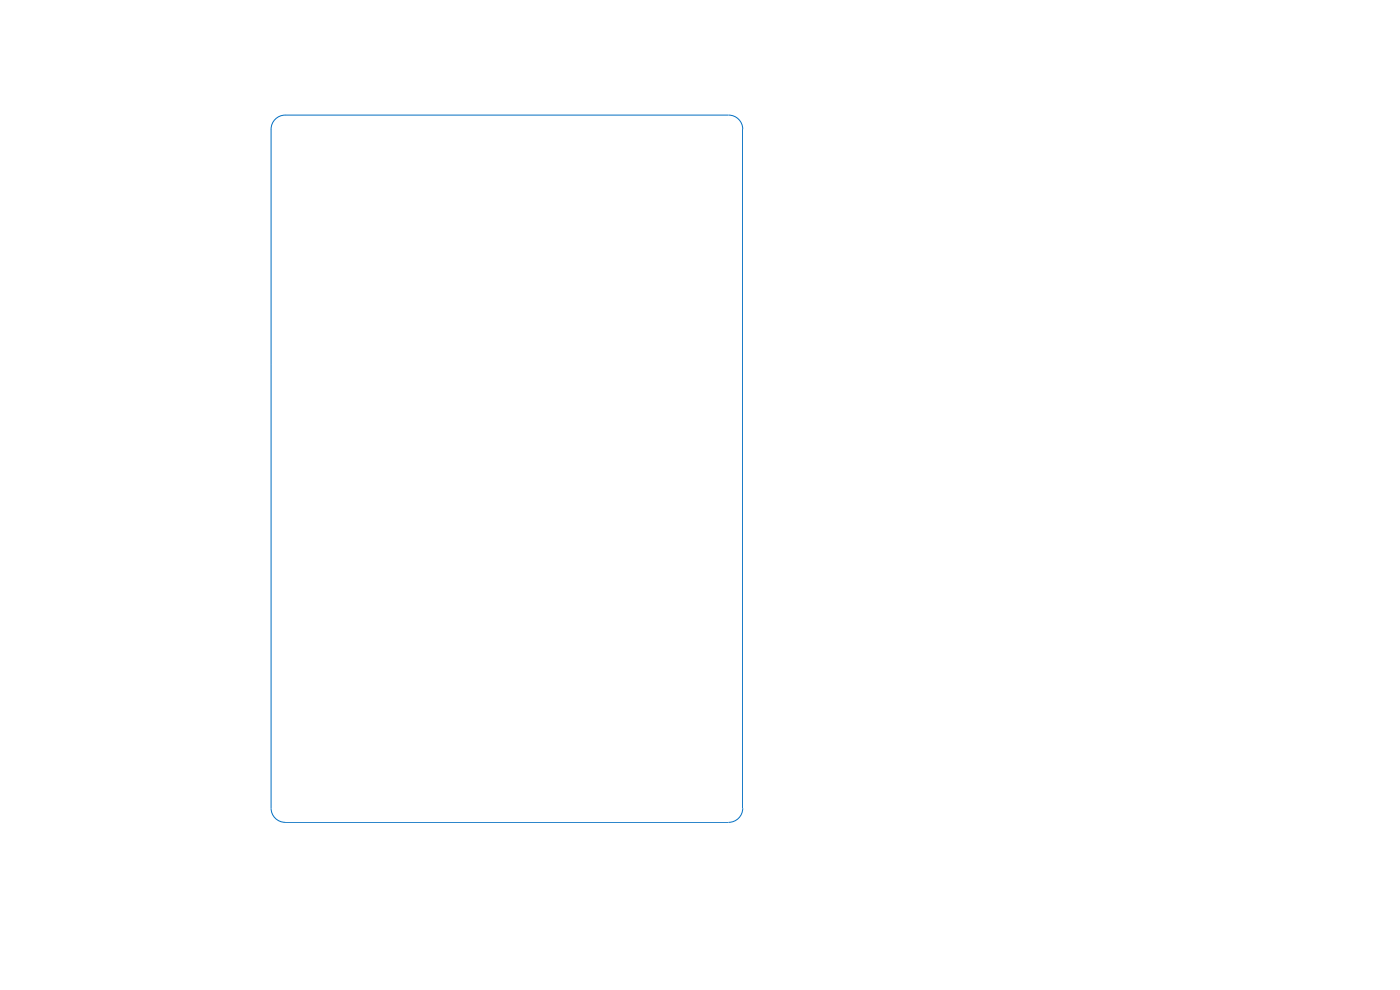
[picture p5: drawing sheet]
<svg xmlns="http://www.w3.org/2000/svg" width="297mm" height="210mm" viewBox="0 0 297 210" stroke-linecap="round" stroke-linejoin="round" font-family="sans-serif">
<path d="M57.5 27.4v144a3 3 0 0 0 3 3M60.5 24.4h94.1a3 3 0 0 1 3 3M60.5 24.4a3 3 0 0 0-3 3M157.5 27.4v144M157.6 171.4a3 3 0 0 1-3 3h-94.1" fill="none" stroke="#0570c2" stroke-width=".21"/>
<g fill="none" stroke="#fff" stroke-width=".21">
<path d="M73.6 39.9h.1M74.1 39.9h.1M74.7 39.4v.5l.2 .2 .2-.1 .2-.4h.2l.2 .2-.1 .3M74.7 38.2l1 .1M75 36.9l.8 .1 .3 .2-.1 .3M75.1 36.9l-.1 .3 .2 .2h.4v-.4M75.3 36l.1 .5h.2l.1-.1-.1-.3M75.6 38.8v.4h-.5l-.1-.4 .3-.1 .1 .5M75.7 37.9l-.6-.1-.1 .3 .1 .1M75.7 36.1l-.6-.1-.1 .1 .1 .3M75.7 35.4l-.1 .2-.9-.1M80.7 39.8v.6"/>
<path d="M81 38.6l.7 .1M81.3 39.1l.2 .5 .2-.1-.1-.3M81.7 39.2h-.6v.3M81.7 38.2h-.6l-.1 .3 .1 .1M81.7 37.8h-.6l-.1 .2 .2 .2M82.5 39.1h.6l.1 .4-.7-.1zM83.2 39.9v.5l-1-.2M83.7 33.7l1 .1v.4l-.6-.1v-.4M83.7 38.2l1 .1M84 37.3l.7 .1M84.1 35.6h.4l.2 .4h-.6zM84.1 34.6h.4l.2 .5h-.6z"/>
<path d="M84.2 38.7l.1 .4 .4 .1v-.4l-.5-.1-.2 .1 .1 .4M84.7 39.7l-1-.1 .7 .4-.7 .2 1 .2M84.7 37.9l-.6-.1v.4M84.7 37l-.5-.1-.2 .1 .1 .3M84.7 36.5h-.6l-.1 .3 .2 .1M85.2 38.8l1 .1M85.2 38.2l1 .2M85.2 32.7l1 .1M85.5 35.3l.7 .3-.5 .1 .5 .3-.7 .1M85.5 34.6l.5-.1 .2 .4-.2 .2-.3-.1zM85.5 36.9l1 .1M85.6 37.4l.5 .1 .1 .2-.5 .2-.2-.2z"/>
<path d="M85.6 36.9l-.1-.3 .2-.2 .4 .1v.5M85.6 32.7v.4l.4 .1 .2-.1-.1-.4M85.7 33.6h.3l.2 .2-.1 .3-.5-.1-.1-.3zM85.7 38.3v.6M86.7 36.2l.9 .1 .1-.1M86.7 38.9l1 .2M87.3 36.8l.2 .5 .2-.1-.1-.4M87.6 39.5v.4h-.4h-.1v-.5h.2v.5M87.6 37.7v.5l-.5-.2v-.3h.7l.3 .3-.1 .2M87.7 38.7l-.6-.1v.4M87.7 36.8h-.6v.4M73.2 46.4h.1"/>
<path d="M73.2 42.8l1 .1M73.3 48.5l.8 .2 .1 .5-1-.2zM73.5 45.5l.9 .1 .1 .5M73.5 40.2l.9 .4 .1 .3M73.5 46.4l.7 .1M73.5 45l.7 .1M73.6 46.9l-.1 .2 .2 .2 .4-.4 .1 .2v.2M73.6 45.5l-.1 .3 .5 .3 .2-.2v-.3M73.6 42.8v.5l.4 .1 .2-.2v-.3M73.7 41.3l.3-.2 .2 .2v.4l-1-.1 .1-.5 .4 .1v.4M74.2 47.8v.2l-.1 .2-.4-.1-.2-.3 .3-.1 .1 .5M74.2 43.8v.3l-.1 .1h-.4l-.2-.4 .3-.1 .1 .5"/>
<path d="M74.2 44.7l-.5-.1-.2 .1 .2 .3M74.2 40.6l-.7 .1M74.7 43.5h.1M74.7 44l1 .1M75 42.1l1.1 .6M75 43.5l.7 .1M75 42.8v.4M75.1 44v.4l.4 .1 .2-.1-.1-.4M75.3 41.3l.1 .5h.2l.1-.1-.1-.4M75.4 44.9v.5M75.7 44.8l-1 .2 1 .5M75.7 42.9l-.1 .2-.9-.1"/>
<path d="M75.7 41.3h-.6l-.1 .1 .1 .3M75.7 42.4l-.7 .1M77.5 50.7h24v50.5h-24zM78 56.6h.2M78 55.7h1v.4h-.5v-.4M78 54.5v-.6l.5 .4 .1-.4h.3l.1 .1v.5M78.4 58.4h.6M78.4 56.6h.6M78.5 57.1h.5v.3l-.1 .2-.4-.1zM79 59.6v.2h-1M79 58.8v.5h-.1h-.4v-.5h.1l.1 .5M79 58h-.5v.4"/>
<path d="M79.2 45.7l1 .1M79.4 59.3v-3.9h2v3.9M79.5 43.7l.2 .3M79.5 47.1h.7M79.5 44l.7 .1M79.6 45.7l-.1-.3 .5-.1 .2 .2v.3M79.6 43l-.1 .3 .2 .2 .4-.5 .1 .2v.3M79.6 42.5h.1M80.1 42.6h.1M80.2 47.6v.3l-.1 .1h-.4l-.2-.4h.3l.1 .4M80.2 44.5v.4h-.6l-.1-.4h.3l.1 .4M80.2 48.5l-1-.1 .7 .4-.7 .2 1 .2"/>
<path d="M80.2 46.7l-.5-.1-.2 .2 .2 .3M80.2 46.3l-.5-.1-.2 .2 .2 .2M80.3 58.2h.4l.1 .3h-.5zM80.3 58v-.3l.2 .1v-.1h.2v.3M80.3 57.3l.2-.1 .3 .2-.5 .1zM80.7 45.7l.7 .1 .3 .4M80.7 43.3l1 .1M80.7 40.1l1 .1M81 44.1l.2 .3M81 44.4l.7 .1M81 41.9l.7 .1M81.1 44.9h.5v.5h-.4l-.2-.2z"/>
<path d="M81.1 43.3l-.1 .3 .2 .2h.4v-.4M81.3 42.4l.1 .5 .1 .1 .2-.2-.1-.3M81.7 42.5h-.6v.3M81.7 41.6h-.6l-.1 .2 .1 .1M82.2 45.7l.7 .1 .3 .1v.3M82.2 44.1l.1 .3 .9 .1M82.2 43.5l.1 .3 .9 .1M82.5 43l.2 .3M82.5 41.4l1 .6M82.5 43.6v.4M82.5 44.2v.3M82.5 43.3h.7"/>
<path d="M82.6 53.9h4v7.7h-4zM83.2 44.9v.5h-.2l-.5-.1v-.4h.3v.5M83.2 42.3v.5h-.2l-.5-.1v-.4h.3v.5M83.2 41.7l-.7 .2M83.7 46l1 .1M83.7 45.4l1 .1M84 44.1l.7 .1M84.1 53.9v1h-1.5M84.2 45.5v.6M84.2 44.6l.1 .3 .4 .2v-.4l-.5-.1-.2 .1 .1 .3M84.2 41.6l.2 .4h.3v-.4l-.5-.1-.2 .1 .1 .3M84.7 43.7h-.6v.4"/>
<path d="M84.7 43.3h-.6l-.1 .2 .2 .2M84.7 42.4v.5l-.7-.6v.5M84.8 53.6h-2.5v2.5M84.9 53.9v.5h1.2v6.7h-1.2v.5M85.2 45.4l1 .1-1 .5 1 .1M85.2 44.9h.1M85.2 41.8l.9 .1 .1-.1M85.2 43.6l1 .1M85.5 45l.7 .1M85.6 44.1l-.1 .3 .2 .2 .5-.1-.1-.3M85.6 42.3l.5 .1 .1 .3-.5 .1-.2-.2zM85.6 40.1l.1 .4 .3-.4 .2 .2-.1 .2"/>
<path d="M85.8 40.9l.1 .5 .3-.1-.1-.3M86.2 43.3h-.6l-.1 .2 .2 .2M86.2 41l-.6-.1v.4M86.7 44.2h.1M86.7 40.2v.5l.2 .2 .2-.1a.3 .3 0 0 1 .2-.4 .3 .3 0 0 1 .4 .2l-.1 .3M86.7 44.7l1 .1M87.1 44.7v.5l.4 .1 .2-.2-.1-.3M87.1 42.8l1 .7M87.1 44.2l.6 .2M87.1 43.5v.5M87.3 42.1l.2 .4h.2l-.1-.4M87.4 45.6v.5"/>
<path d="M87.7 45.6l-1 .2 1 .5M87.7 43.6l-.1 .3-.9-.2M87.7 42.1h-.6v.4M87.7 43.2l-.6 .1M89.7 58.3v-.6l.4 .4 .1-.4 .5 .1-.1 .5M89.7 59.7h1M89.7 58.7v.4l.2 .2 .2-.1 .2-.5h.3l.1 .6M90 51.2h-2v2.1M90.2 59.7v.6M94.5 59.3l.3-.2h.7l.1 .4a.72 .72 0 0 1-1.1 0zM94.5 58.8v-.7l.5 .4v-.3l.4-.1 .2 .2-.1 .5M95.7 59.1l-.4 .4"/>
<path d="M96 52.3v13.5M96.1 53.8h4.7v10.3h-4.7zM96.1 57.1h1.5M97.6 53.8v10.3M106.1 52.1h28.2v17.6h-28.2zM106.5 55.5h1M106.9 57.6l.2 .3M106.9 52.6v.4M106.9 57.9h.6M106.9 55.1l.3 .4M106.9 53.3h.6M107 54.2h.5v.4h-.5z"/>
<path d="M107 58.5l.1-.2h.4v.5h-1l.1-.5h.4v.5M107.1 56l.1 .4h.3v-.4h-.5v.4M107.5 53.3v.4l-.6 .1M107.5 56.8v.4l-.1 .1-.5-.1 .1-.4h.1l.1 .5M107.5 52.6l-.1 .2h-.9M107.5 55.1l-.3 .3M108.2 53.3h5.2v12.8h-2.6v2.6h-2.6zM114 52.1v17.6M114.7 53.3h5.1v12.8h-2.6v2.6h-2.5zM120.4 59.9a.55 .55 0 0 1 .6-.2 .55 .55 0 0 1 .4 .6h-1zM120.4 55.2h1M120.6 57.2l.3 .3"/>
<path d="M120.6 54l.3-.2h.2l.3 .4-.3 .2h-.2zM120.6 57.5h.8M120.6 54.8l.5 .4M120.6 53h.8M120.6 52.3v.3M120.8 58.2l.2-.3 .4 .2v.5h-1v-.5h.4v.5M120.9 55.6v.4l.2 .1 .3-.1-.1-.4M121.3 56.5v.4h-.6v-.4l.2-.1 .1 .5M121.3 53v.4h-.7M121.4 55.6h-.6l-.2 .1 .1 .3M121.4 52.3l-.1 .2h-.9M121.4 54.8l-.5 .2"/>
<path d="M124.2 54.9h10.1M124.2 57.9h10.1M124.2 52.1v17.6M125.4 58.4h2.9v2h-2.9M125.4 55.5h2.9v1.9h-2.9M125.4 52.4h2.9v1.9h-2.9M129.5 58.4h2.9v2h-2.9M129.5 55.5h2.9v1.9h-2.9M129.5 52.4h2.9v1.9h-2.9M133 52.8v.3l.2 .1h.6l.2-.4-.2-.2-.5 .2 .1 .4h.2M133 55.7v.5h.4v-.5h.5l.1 .4-.2 .1M133.3 58.8h.6"/>
<path d="M133.6 58.6v.7l-.7-.3M133.9 59.5v.5h-1M134 53.6v.4h-1M134 56.5v.5h-1M135.5 56.9h1v.3l-.5 .1v-.4M135.9 59.5l1 .4M135.9 59.1h1M136 59.1v-.5h.5v.5M136.1 57.7l.1 .4 .1 .1 .2-.1v-.4h-.5l-.1 .2 .1 .2M136.5 59.7l-.6 .2M138.5 52.1h-1.3v1.3M139.8 52.1h2.6v17.9h-5.2v-15.3h2.6z"/>
<path d="M77.5 67.4h24M78 78l.1 .6 .4-.2 .1-.4h.3v.6M78 73.5h.1M78 72.6h1M78.1 61.1l-.1 .4 .2 .2h.3l.2-.6 .3 .1v.5M78.3 77.2h.6v.4h-.5zM78.3 74l.6-.1 .1 .3-.3 .2h-.2h-.2zM78.3 72.6l.1 .4h.5v-.4M78.3 75.3h.7M78.3 73.5h.7M78.5 60.3l.4-.1 .1 .4-.1 .1h-.4zM78.9 75.8l.1 .3-.2 .1-.5-.1v-.3l.2-.1 .1 .5"/>
<path d="M79 76.6l-.2 .1h-.8M79 74.9h-.7l.1 .4M79 70.8v.7l-.6-.7-.4 .1v.5M79.4 76.1v-3.8h2v3.8M80.3 74.8h.3l.2 .2h-.5zM80.5 73.8v.2l-.2 .1v-.3h.3l.2 .2M80.8 74.4h-.5l.1 .1M80.8 74.3v.2M82.6 60.6h1.5v1M82.6 77.5h1.5v1M82.6 70.8h4v7.7h-4zM84.1 70.8v1h-1.5"/>
<path d="M84.8 70.5h-2.5v2.5M84.9 70.8v.5h1.2v6.7h-1.2v.5M88 64.8v1.9h2M89.7 60.3h1M89.7 77.1h1M89.7 76.6h1M89.7 75.6v.5h.4l.1-.5h.3h.2v.5M90 68.2h-2v1.9M90.2 76.6v.5M90.7 74.9h-1l.3 .3M90.7 74.6v.6M94.6 76.1a.64 .64 0 0 1 1 .2l-.1 .3a.67 .67 0 0 1-1-.2z"/>
<path d="M95.6 75.1v.6l-.6-.6-.5 .1 .2 .4M95.7 76l-.4 .5M96 69.1v13.5M96.1 70.8h4.7v10.2h-4.7zM96.1 60.8h1.5M96.1 74h1.5M96.1 77.7h1.5M97.6 70.8v10.2M103.4 60.8h.5M103.4 62.2h.5M103.4 75.2h.5M103.4 76.6h.5"/>
<path d="M106.5 67.5l1 .4-1 .3M106.5 61v.5h1v-.5M106.6 60.2l.7-.2 .2 .2v.4h-1zM106.9 64.6h.6M106.9 63.4v.4M107 65.9v.4h.5v-.4M107 61.2v.3M107.1 66.8l.1 .4h.3v-.4h-.5v.4M107.1 65.1l.1 .4h.3v-.4h-.5v.4M107.5 64.1h-.5v.5M107.5 63.4l-.1 .2h-.9M107.5 61.8v.5h-1"/>
<path d="M113 75h19.2v17.7h-19.2zM113.4 67.4v1.3h-1.4M113.9 79.4h.5l.2 .3-.2 .2h-.3l-.2-.2zM114 77.3l.1-.2 .5 .2v.4h-1.1v-.4l.2-.2 .3 .2v.4M114.1 76.7v-.4l-.4-.2-.2 .6h1.1M114.6 78.8l-.2 .2h-.9M114.6 76.1l-.5 .3M115.1 75.8h5.2v12.8h-2.5v2.6h-2.7zM119.8 67.4v1.3h-1.3M120.4 69.1a.64 .64 0 0 1 1 .1l-.1 .3a.6 .6 0 0 1-.9-.1zM120.4 65h.1M120.4 60.7v.5h1v-.5"/>
<path d="M120.4 63.2h1M120.6 66.4h.8M120.6 65.9h1.1M120.6 65h.8M120.7 68.1l-.1 .3 .3 .2 .4-.1v-.4M120.7 67.2l-.1 .3 .3 .2h.4v-.5M120.7 65.9l-.1-.3 .3-.2 .4 .1v.4M120.7 63.2l-.1 .3 .3 .2 .4-.1v-.4M120.8 60.9v.3M121.3 66.4l.1 .3-.2 .1h-.6M121.3 64.1v.5h-.6l-.1-.4 .3-.1 .1 .5M121.4 61.5v.5h-1"/>
<path d="M124.2 66.9h10.1M124.2 63.9h10.1M124.2 60.9h10.1M125.4 64.4h2.9v2h-2.9M125.4 67.5h2.9v1.9h-2.9M125.5 61.5h2.8v1.9h-2.8M126.3 77.9h5.9M126.3 75v17.7M127.5 75.4h2.9v1.9h-2.9M127.5 78.5h2.9v1.9h-2.9M129.5 61.5h2.9v1.9h-2.9M129.5 64.4h2.9v2h-2.9"/>
<path d="M129.5 67.5h2.9v1.9h-2.9M130.9 75.8v.3l.2 .2h.6l.2-.2-.1-.3h-.5l-.1 .3 .2 .2M130.9 78.7v.5l.4 .1v-.6h.4l.2 .2-.2 .4M131.9 76.6v.4h-1M131.9 79.6v.4h-1M132.9 62.3v-.6l.4 .3v-.3h.5v.6M133.9 62.5v.5h-1M134 65.5v.5h-1M134 64.6v.7l-.7-.7-.3 .2 .1 .5M134 68.5v.5h-1M134 67.9h-1l.3 .3M134 67.7v.5"/>
<path d="M135.5 65.3v-.7l.5 .4 .1-.4h.3l.1 .2v.5M135.5 61.7h1M135.5 61.1l.6 .6M135.9 63.8l.6 .5M135.9 63h.6M136.2 62.9v.5l-.7-.2M136.5 60.3v.4h-.1h-.4l-.1-.3 .2-.1 .1 .4M136.5 63.8l-.6 .5M136.5 61.1l-.5 .4M77.5 84.4h24M78 90.4h.2M78 89.5h1v.4h-.5v-.4"/>
<path d="M78.1 94.9l-.1 .4 .2 .2h.3l.2-.6 .3 .1v.5M78.4 92.2h.6M78.4 90.4h.6M78.5 94.1l.4-.1 .1 .4-.1 .1h-.4zM78.5 90.9l.4-.1 .1 .4-.1 .2-.4-.1zM79 93.4v.2h-1M79 92.6v.5h-.1l-.5-.1 .1-.4h.1l.1 .5M79 91.8h-.5v.4M79 88h-1l.3 .3M79 87.7v.6M79.4 93.3v-3.9h2v3.9M80.3 92h.3l.2 .3h-.5z"/>
<path d="M80.5 91.1l.2-.1 .1 .3h-.3l-.2-.3v.3l.2-.1M80.8 91.6h-.5l.1 .2M80.8 91.5v.3M82.6 94.5h1.5v1M82.6 87.8h4v7.7h-4zM84.1 87.8v1h-1.5M84.8 87.5h-2.5v2.5M84.9 87.8v.5h1.2v6.7h-1.2v.5M87.9 98.6v2.1h2M88 81.6v2.1h2M89.6 94.1h1M89.6 93.6h1"/>
<path d="M89.7 92.6l-.1 .3a.32 .32 0 0 0 .4 .1 .32 .32 0 0 0 .2-.4h.3v.5M89.9 85.2h-2v1.9M90.1 93.6v.5M90.6 91.7v.5l-.6-.5h-.3v.5M94.6 93.1a.64 .64 0 0 1 1 .2l-.1 .3a.67 .67 0 0 1-1-.2zM95.6 92.4h-1.1l.4 .2M95.6 92.1v.5M95.7 93l-.4 .5M95.9 86.1v13.5M96.1 94.7h1.5M96.1 91h1.5M96.1 87.8h4.7v10.2h-4.7z"/>
<path d="M97.6 87.8v10.2M103.4 89.7h.5M103.4 91.1h.5M112.9 96.2h20.8v24.4h-20.8zM113.5 86h.2M113.5 85.1h1.1M113.6 90.5l-.1 .4 .2 .2h.2l.3-.6 .4 .2-.1 .4M113.7 83.3l-.2 .3 .3 .3 .7-.2 .1-.2-.2-.2M113.9 80.2l.2 .3M113.9 87.8h.7M113.9 86h.7M113.9 82h.7"/>
<path d="M113.9 80.8v.4M113.9 80.5h.7M113.9 89.7l.5-.1 .2 .4-.2 .2h-.3l-.2-.2zM113.9 86.5l.5-.1 .2 .4-.2 .1h-.5zM113.9 85.1v.3l.2 .2 .4-.1v-.4M113.9 82.4h.5l.2 .2-.1 .2h-.6zM114.5 88.3v.4h-.6v-.4h.2l.1 .4M114.6 89l-.1 .2h-1M114.6 87.4h-.7v.4M114.6 81.6h-.7v.4M114.6 80.8l-.2 .3h-.9M120.3 89.9v1.3h-1.3"/>
<path d="M120.3 96.2v24.4M121.3 98.1v.5M122.7 98.1v.5M125.9 96.8h4.2v3.2h-4.2zM126.3 89.9h5.9M126.3 80.9h5.9M126.3 86.9h5.9M126.3 83.9h5.9M127.5 87.4h2.9v2h-2.9M127.5 81.4h2.9v2h-2.9M127.5 84.5h2.9v1.9h-2.9M127.5 90.5h2.9v1.9h-2.9"/>
<path d="M131 85.3v-.6l.3 .3 .1-.3h.5v.6M131.2 81.8h.7M131.5 81.6v.7l-.7-.2M131.9 91.6v.5h-1M131.9 91h-1l.3 .3M131.9 82.6v.4h-1M131.9 90.7v.6M131.9 85.6v.5h-.9M131.9 88.5v.5h-.9M131.9 87.7v.6l-.7-.6-.2 .2v.4M132.4 97.9v.2l.2 .2h.7v-.5l-.4-.1-.2 .2v.2l.2 .2M133.3 98.6v.5h-.9"/>
<path d="M58.6 118.1h5v16.9h-5zM60.5 118h1.3v1.4M61.2 115.7h-.3v.4h.3M61.2 115.2h.5M61.2 116.6h.5M61.4 115.8l.2-.1v.5M61.4 116.2h.3M61.8 115.7h.4l-.2 .2 .2 .2h-.4M62.4 118.5v.5M62.4 118.7h.9M62.5 119.2l-.1 .3 .2 .2 .2-.1 .2-.4 .3 .1-.1 .4M63.3 119.9l-.4 .3"/>
<path d="M68.9 118h8.8v9.7h-8.8zM69.3 118.3l.1-.1h.5l.1 .3-.6 .1zM69.3 119.6h.7M69.4 118.9l-.1 .3 .1 .1 .2-.1 .2-.3 .2 .1v.3M70 119.9h-.7l.5 .3-.5 .2h.7M72 118h-1.4v1.4M76.5 119.5v.4h.3v-.4h.4v.4M76.5 118.7l.8 .3-.8 .3M86.1 108.3h-.7v.7h-1.3M91.7 109.1v.8l.2 .2 .4-.2v-.8M93 109l-.3 .7h.6M93.2 109.4v.7"/>
<path d="M98.9 108.3h.7v.7M113.4 109.6v.5h.4l.1-.4 .3-.1 .2 .3-.1 .3M113.4 108.2h.1M113.4 111.4h1M113.4 106.3h1M113.7 108.5l.7 .2-.5 .2 .5 .2-.7 .2M113.7 108.2h.7M113.7 107.5v.3M113.7 111.4v.3l.2 .2h.3l.2-.2-.1-.3M113.7 106.7v.3l.2 .2h.3l.2-.2-.1-.3M113.8 104.3l.2-.3 .4 .2v.4h-1v-.5h.4v.5M113.9 114.5l-.1-.5-.3-.1-.1 .6h1"/>
<path d="M113.9 103.6l-.1-.5h-.4v.5h1M114.3 113.2l.1 .3-.2 .1h-.4l-.1-.4 .2-.1 .1 .5M114.3 112.3l.1 .3-.2 .1h-.4l-.1-.3 .2-.1 .1 .4M114.4 107.5l-.1 .2h-.9M114.4 105.8h-.6l-.1 .2 .1 .3M114.4 113.9l-.5 .4M114.4 103l-.5 .4M119 116.7h1.3M120.3 101.4h-5.2v15.3h2.7v-2.5h2.5M120.3 116.4h13.4M120.3 100.4h13.4M120.3 104.4h13.4"/>
<path d="M120.4 108.4h13.3M120.4 112.4h13.2M121.3 102.2v.5M121.3 106.1v.6M121.3 110.1v.5M121.3 114.2v.5M121.3 118.2v.5M122.7 102.2v.5M122.7 106.1v.6M122.7 110.1v.5M122.7 114.2v.5M122.7 118.2v.5"/>
<path d="M125.9 116.8h4.2v3.2h-4.2zM125.9 100.8h4.2v3.2h-4.2zM125.9 104.8h4.2v3.2h-4.2zM125.9 108.8h4.2v3.2h-4.2zM125.9 112.8h4.2v3.2h-4.2zM132.4 101.8v.4l.5 .1-.2-.1 .1-.4h.5v.5M132.4 110.3v-.6l.3 .4 .2-.4 .4 .1v.5M132.7 105.8h.6M133 105.7v.6l-.7-.3M133.3 118.6v.5h-.9M133.3 118h-.9l.2 .3M133.3 102.6v.5h-.9"/>
<path d="M133.3 106.6v.5h-.9M133.3 110.6v.5h-.9M133.3 114.6v.5h-.9M133.3 113.7v.7l-.7-.7-.2 .1v.5M133.3 117.8v.5M58.6 120.7h5M58.6 137.3h7.9v27.3h-7.9zM58.6 128.4h5M58.6 133.4h5M58.6 125.7h5M58.6 123.2h5M58.6 139.9h7.9"/>
<path d="M59.1 134v.7l.4-.1v-.6M59.2 133.4v-12.7h2.6v12.7M59.6 137.3v1.3M60.2 134.1l-.3-.1-.1 .1 .4 .4-.1 .2h-.3M60.5 134.3h.2l.1-.2-.3-.1v.7h.3l.1-.2-.2-.2M61.2 134.5h.5M61.9 134h.4M62.2 134v.7M62.2 137.3v2.6M62.4 127.7l.9 .3-.9 .3M62.4 130.6h.9l-.9 .4h.9M62.4 134h.5"/>
<path d="M62.4 123.8l.9 .6M62.4 122.1v.5M62.4 122.4h.9M62.4 121.4l.9 .6M62.5 131.4a.39 .39 0 0 0 .4 .5 .39 .39 0 0 0 .4-.4l-.2-.1h-.2v.1M62.5 129.9l.6-.1 .2 .4h-.9zM62.7 134v.7M62.8 127.1l-.1 .3 .2 .1 .4-.1-.1-.3M62.8 126.4v.4h.3l.2-.2-.1-.2M62.9 125.1v-.4l-.3-.1-.2 .5h.9M62.9 120.4v-.4l-.4-.1-.1 .5h.9M63.1 134v.7h.3"/>
<path d="M63.3 124.6l-.4 .3M63.3 123.8l-.9 .6M63.3 121.4l-.9 .6M64.8 137.3v25.5h-5.2v-22.9M65.5 138.4v.4l.1 .1 .2-.1 .1-.4h.4v.5M65.5 137.7v.4M65.5 137.9h.8M65.8 130.4v2M65.9 139.6v-.3l-.1-.2-.3 .1v.4h.8M66.3 139.1l-.4 .3M66.8 133.7l.4 .4h2.6l.4-.4M66.8 129.1l.4-.5h2.6l.4 .5"/>
<path d="M67.4 135.1h.5v-.5h-.5v1M67.6 135.1l.3 .5M68.9 120.7h8.8M68.9 125.8h8.8M68.9 123.1h8.8M68.9 134.6h-.5l-.1 .2 .2 .3 .4 .2v.2h-.6M69.2 134.6h.6M69.3 124.2l.1 .4h.2l.1-.4h.2l.2 .1-.1 .3M69.3 136.9l1 .3-.7 .2 .7 .2-1 .2M69.3 121.6h.7M69.3 121.2l.4 .4M69.3 123.5v.5"/>
<path d="M69.3 123.8h.8M69.4 122.4v.4h.2l.2-.4 .2 .1v.3M69.4 121.8l-.1 .2 .2 .2h.3l.2-.1-.1-.3M69.5 134.6v1M69.7 125.4l-.1-.4h-.3v.4h.8M69.8 138.7v-.5h-.4l-.1 .5h1M69.8 136.6v-.4l-.4-.2-.1 .6h1M70 121.2l-.4 .3M70.1 125l-.4 .2M70.3 136l-.5 .3M70.6 138.4v-2.9h1.9v2.9M70.6 125.8v-5.1h2.6v-2.7h2.6v7.8"/>
<path d="M71.3 130.4v2M71.6 139.6h18.8v18.5h-18.8zM71.8 126.3v1M72.8 126.4l-.4-.1a.5 .5 0 0 0-.2 .6 .5 .5 0 0 0 .5 .3l.1-.1M73.3 136.7v-.6l.4 .4 .2-.4 .3 .1v.5M73.4 138.2l.3-.2 .4 .1 .2 .5h-1zM73.7 126.3l-.5 .1 .1 .3 .4 .2v.2l-.1 .2-.4-.1M73.8 131.2v.5M74.2 126.8l.5-.1v-.3l-.5-.1v1M74.3 137.4h-1l.3 .3M74.3 137.1v.6M74.5 138.4v-2.9h2v2.9"/>
<path d="M75.2 131.2v.5M76.3 124.2h.9l-.9 .5h.9M76.3 123.7l.5-.3 .4 .3v.2h-.9zM76.4 125.1a.37 .37 0 0 0 .4 .5 .37 .37 0 0 0 .3-.5h-.3v.1M76.4 121.8h.5l.2 .3-.5 .1-.2-.1zM76.4 121.2l.2 .4 .2-.4h.2v.4M76.4 120.9h.7M77.1 122.4h-.7l.5 .2-.5 .2h.7M77.3 137.6v.5M77.3 137.9h1M77.3 136.7l1 .6M78.3 136.7l-1 .6"/>
<path d="M78.5 138.4v-2.9h1.9v2.9M81.3 136.5l1 .7M81.8 138.1v-.4l-.3-.2-.2 .2v.4h1M82.3 137.5l-.5 .4M82.3 136.5l-1 .7M82.5 138.4v-2.9h2v2.9M85.4 121.8v.7h.7M87.8 128.1h5.4v4.5M88.3 127.1l.2-.3v1M88.3 127.8h.5M89.7 126.8h-.2a.77 .77 0 0 0-.2 1h.4v-.4v-.2h-.4l-.1 .2M90.2 127.8v-1l.3 .7 .4-.7v1"/>
<path d="M91.3 126.8v1M91.3 127.3h.6M91.9 126.8v1M92.3 127.1h.5l-.5 .7h.5M99.6 121.8v.7h-.7M134.1 136l-.2 .2a.5 .5 0 0 0 .6 .5 .5 .5 0 0 0 .4-.6l-.1-.1M134.1 130.8l-.2 .3 .3 .3 .6-.1 .2-.2-.2-.3M134.3 133.8l.2 .3M134.3 128.6l.2 .3M134.3 129.2v.4M134.3 132.4v.5M134.3 134.5v.3"/>
<path d="M134.3 134.1h.7M134.3 135.6h.7M134.3 130.4h.7M134.3 128.9h.7M134.3 133.1v.3l.1 .2 .3-.5h.2v.5M135 135.2h-.7v.3l.1 .1M135 134.5l-.2 .2h-.9M135 132.4l-.2 .3h-.9M135 129.9h-.6l-.1 .1 .1 .4M135 129.2l-.2 .3h-.9M135 128.1l-.2 .2h-.9M136.7 129.2l-.9 .1v1.4h.2l-.2 5 .4 .1"/>
<path d="M137.7 129.2h4M141.7 129.3a1.31 1.31 0 0 1 1.3 1.3M143 130.5v1.5M143 133v1.5M143 134.5a1.31 1.31 0 0 1-1.3 1.3h-3.6M143.7 137.9h.1M143.7 138.6l.4-.2h.3l.2 .5h-.9zM144 137.2v.3h.3v-.3l.2-.1 .1 .1v.3M144 134l1 .4M144 137.9h.6M144.2 134.8l.1 .5h.3v-.5M144.6 136.7v-.5h-.5l-.1 .1v.4h1"/>
<path d="M144.6 135.6v.1h-.9M144.6 134.8h-.6v.5M144.6 134.2l-.6 .2M146.6 126.1h2.6v2.6h2.6v28h-5.2zM150.5 126.1h1.3v1.3M58.6 157.9h7.9M58.6 155.2h7.9M58.6 152.7h7.9M58.6 150h7.9M58.6 147.6h7.9M58.6 145h1M58.6 142.5h7.9"/>
<path d="M59.7 145h6.8M65.5 141.8l.1 .4 .7-.1-.1-.4h-.3v.3M65.5 141h.8l-.8 .5h.8M65.5 140.3l.6-.1 .2 .1v.3h-.8zM65.5 159.2l.8 .3-.8 .2M65.5 158.9h.1M65.5 152.9l.8 .2-.8 .3M65.5 157.1l.1 .5 .7-.2-.1-.3h-.3v.1M65.5 156.3h.8l-.8 .4h.8M65.5 155.6l.6-.1 .2 .1v.3h-.8zM65.5 148.9v.5h.3v-.5h.4v.5M65.5 148.2l.8 .2-.8 .3"/>
<path d="M65.5 152v.4l.8-.1v-.3h-.4v.1M65.5 151.2h.8l-.8 .4h.8M65.5 150.5l.5-.1 .3 .1v.3h-.8zM65.5 146.9v.4l.8-.1v-.3h-.4v.1M65.5 146.1h.8l-.8 .4h.8M65.5 145.4l.4-.2 .4 .2v.3h-.8zM65.5 144.7v-.5l.3 .3v-.3h.4v.5M65.5 143.4l.8 .3-.8 .3M65.5 143.2v-.5l.3 .3 .1-.3 .4 .1-.1 .4M65.8 158.9h.5M65.8 158.5h.5M66.3 158.2h-.5v.3"/>
<path d="M66.3 154.7h-.8l.2 .2M66.3 153.7v.5l-.5-.5h-.3v.4M66.3 154.4v.5M72.5 145.6h-.1a.53 .53 0 0 0 .3 .6 .53 .53 0 0 0 .5-.1l.2-.3-.2-.2M72.5 154.9v.2a.5 .5 0 0 0 .5 .4 .5 .5 0 0 0 .4-.4v-.2M72.8 158.4h3.9v2h-3.9M73.4 144.9h-1.1l.3 .3M73.4 144.6v.6M73.4 154.3l-.9-.4v.7M73.4 143.2h-1.2v3.4l1.2 1.1M73.4 152.5h-1.2v3.4l1.2 1.1M73.9 159.1l.3 .1-.1 .4h-.2z"/>
<path d="M74.4 159.2h.3l-.3 .4h.3M75 159.3l-.1-.1 .1-.1 .2 .2-.3 .1v.2h.3l-.2-.3M75.6 143.2h1.2v3.4l-1.2 1.1M75.6 152.5h1.2v3.4l-1.2 1.1M78.7 142.5h-1.3v6M78.7 151.5h-1.3v6M79.4 143.9h.6l-.3 .3 .3 .2v.4h-.6M80 153h-.5l-.1 .5 .5-.2 .1 .6h-.6M80.4 153.9v.1M80.4 144.8v.1M80.9 143.9h.6l-.4 .3 .4 .2-.1 .4h-.5M81 153h.2a.53 .53 0 0 1 .3 .5 .53 .53 0 0 1-.4 .5l-.2-.3z"/>
<path d="M81.8 153l.3 1 .3-1M81.8 143.9l.3 1 .3-1M83 142.5h1.2v3.8M83 151.5h1.2v3.7M85.5 154.6a.51 .51 0 0 0 .3 .6 .51 .51 0 0 0 .6-.2v-.4M85.7 145l-.2 .3 .3 .3 .6-.1 .2-.2-.2-.3M85.8 153.7h.6M86 144.2l.1-.2 .5 .2-.2 .4h-.3l-.3-.6-.3 .2 .2 .4 .3-.2M86.1 153.6v.6l-.7-.2M86.4 152.5h-1.2v3.4l1.2 1.1M86.4 142.8h-1.2v3.5l1.2 1M88.5 152.5h1.2v3.4l-1.2 1.1"/>
<path d="M88.5 142.8h1.2v3.5l-1.2 1M98.2 156.6h5.4v4.5M98.7 155.6l.3-.2v1M98.7 156.4h.6M99.6 155.4h.6v.4l-.6 .6h.6M100.6 156.4v-1l.4 .7 .3-.7v1M101.8 155.4v1M101.8 155.9h.6M102.4 155.4v1M102.7 155.7h.5l-.5 .7h.5M107.2 151.6h5.3M109.7 157.3v.9l.2 .1h.4v-1"/>
<path d="M110.7 157.3h.6l-.3 .5 .3 .1v.3l-.1 .1h-.5M143.7 145.6v.3l.4 .2 .5-.1v-.4h-.5l-.1 .2 .2 .3M143.7 141.1v.4l.2 .2h.5l.2-.2v-.4M143.7 140.3l.4-.2 .3 .1 .2 .5h-.9zM144 144.6l.6 .5M144.6 146.7h-.9l.2 .3M144.6 143.7v.7l-.7-.7-.2 .2v.4M144.6 142v.5h-.9M144.6 146.4v.6M144.6 144.6l-.6 .5M58.6 162.8h7.9M58.6 160.2h7.9"/>
<path d="M59.5 163.8h.5v-.5h-.5v1M60.4 163.3l.2 1 .2-.8 .2 .8 .2-1M61.7 163.8h.4l.1-.2v-.3h-.5v1M61.9 163.8l.3 .5M63.4 163.3v1M64.6 163.2l-.9 1.3M64.9 163.4l.2-.1 .4 .1v.5l-.2 .4-.4-.2zM65.5 162.2l.1 .4 .3 .1 .4-.2v-.3h-.4v.1M65.5 161.4h.8l-.8 .5h.8M65.5 160.7l.6-.1 .2 .1v.3h-.8zM74.6 172.4v1.3M76.8 165.2v2.8"/>
<path d="M77.3 171.1v2.6M77.5 162.4v-3.8h2v3.8M78 166.8v.5h1M78.4 160.8h.3l.1 .3h-.5zM78.5 166.9v.4M78.8 160.5h-.5l.1 .1M78.8 160.3v.3M79 166.2h-1l.2 .2M79 165.9v.5M79.8 171.1v2.6M79.9 173.7h-5.3v-2.6h7v2.7h-1.8M80.2 165.2v2.8"/>
<path d="M80.6 173.1v.3l.3 .1-.1-.3 .3-.1v.4M80.6 172.6l.5 .2-.5 .1M80.6 171.9h.1M80.8 171.9h.3M80.8 171.6h.3M81.1 171.4h-.3l.1 .2M84.6 167.1h7.3v6.6h-7.3zM84.6 169.8h1.3M87.2 167.1v2.7h2.6v-2.7M87.2 173.7v-2.6h2.6v2.6M90.5 170.4l1.1 .3-1.1 .3M90.5 169.3h.2"/>
<path d="M90.9 169.3h.7M90.9 168.8h.7M91.6 172.6h-1.1l.3 .3M91.6 171.3v.6l-.8-.6-.3 .2 .2 .4M91.6 168.4h-.7v.4M91.6 172.3v.6M93.9 174.1h2.8M93.9 170.7h2.8M93.9 170.1h2.8M93.9 166.7h2.8M94.6 172.3h.4M94.6 168.3h.4"/>
<path d="M95.1 171.9h-.5v1M95.1 167.9h-.5v.9M95.4 171.9h.6l-.3 .3 .3 .1v.5h-.6M95.4 167.9h.6v.4l-.6 .5h.6M99.3 167.4h3.8v2h-3.8M99.3 171.4h3.8v2h-3.8M100.3 171.9h.3a.55 .55 0 0 1 .2 .6 .55 .55 0 0 1-.5 .4zM100.4 164.6l.3 .2-.1 .3h-.2zM100.5 162.9h.2l.1-.2h-.3v.5M100.6 168.2h.3v.5h-.3zM100.6 162.9l.2 .3h.5M100.8 161.8h.5"/>
<path d="M100.9 164.7l.3 .1-.3 .3h.3M100.9 162.7h.4l-.2 .2 .2 .2h-.4M101.1 168.2h.3l-.3 .5h.3M101.2 171.9h.6l-.3 .3 .2 .1v.5h-.5M101.4 162.7h.4l-.2 .5M101.6 164.9l-.1 .1-.1-.2 .2-.1v.4h-.2M102.5 164h-3.8v2h3.8M108.7 161.8h3.8"/>
</g>
<g fill="none" stroke="#fff" stroke-width="1.3">
<path d="M63.8 56.9a2.16 2.16 0 0 0 1.5 2.4M63.8 50.8l6.5 .8a2.43 2.43 0 0 1 1.1 3.6M63.8 59.2l5.3 .6M64.1 50.9a2.68 2.68 0 0 0 1.2 3.9l2.3 .3 .8-.3 .3-.3 .4-.7v-1.6l-.4-.8M68.7 44.6l.4 .8v1.5l-.4 .7-.8 .3-3-.4-.8-.4-.3-.9v-1.5l.3-.7 .8-.3 .8 .1 .8 3.9M61.1 73.3l8 1M61.9 76.8a2.92 2.92 0 0 0 1.1 4.8 5 5 0 0 0 5.7-.5 2.79 2.79 0 0 0-.3-3.4M65.7 63.2l.3 .9v1.9a1.64 1.64 0 0 0 1.5 1.3 1.64 1.64 0 0 0 1.6-1v-1.9l-.4-.8M69.1 70.9l-4.2-.6-.8 .3a2.28 2.28 0 0 0 .5 3.1M69.1 63.6l-4.2-.5-.8 .3-.3 .7v1.6l.3 .8M63.8 85.4l6.5 .9a2.39 2.39 0 0 1 1.1 3.5M63.8 92.7l5.3 .6"/>
<path d="M64.1 85.5l-.3 .7v1.6l.3 .7 1.2 1 2.3 .2 .8-.2 .7-1.1v-1.5l-.4-.8M68.4 93.3a2.23 2.23 0 0 1 .3 3.1l-.8 .3-4.1-.6M69.1 99.8l-.4 .7-.8 .3-6.8-.8M61.5 103.4l-.4 1.2v1.9a2.59 2.59 0 0 0 2.3 1.8l1.2-.6 .7-2.2a1.82 1.82 0 0 1 1.6-1.4 1.82 1.82 0 0 1 1.8 1l.4 .8v1.9l-.4 1.1"/>
</g>
<g fill="none" stroke="#fff" stroke-width=".28">
<path d="M73.5 57.2a1.27 1.27 0 0 1 1.9 .7 1.38 1.38 0 0 1-2-.3zM75.2 59.1l.2 .1-.1 .1-.1-.2 .2 .1M73.4 76.3v1.2M73.4 76.9l2 .3M73.4 71.2l2 .3M73.4 64.1l2 .3M74.1 72v.7M74.1 67.7l1.3 .2M74.2 73.4a.56 .56 0 0 0 .2 .8h.2l.1-.5 .3-.3 .4 .3-.1 .6M74.2 71.3l-.1-.6 .1-.2 1 .1a.65 .65 0 0 1 .1 .9M74.2 65.1l-.1 .6 .3 .4 .6 .1 .3-.2 .1-.2-.1-.5M75.3 75.1l.1 .3-.1 .5h-.9a.66 .66 0 0 1-.2-.9h.4l.1 .9"/>
<path d="M75.3 68.9l.1 .2-.1 .5h-.9a.66 .66 0 0 1-.2-.9h.4l.1 .9M75.4 79.9l-1-.1a.5 .5 0 0 0-.2 .8M75.4 72.1v.2l-.3 .2-1.7-.2M75.4 67.1l-1.2-.1-.1 .5 .1 .3M75.4 63.6l-1.2-.1-.1 .5 .1 .3M75.4 60.6l-2-.3 .5 .7M75.4 60v1.2M73.4 92.7l.1 .2v-.3l-.1 .1 .2 .1M73.4 87.3l1.7 .2 .3-.2M73.4 83.3h.2M73.5 93.6a.76 .76 0 0 0 .4 1.2l.5-.3a.63 .63 0 0 1 .5-.7l.5 .4-.1 .8M74.1 92.9l1.3 .1"/>
<path d="M74.1 91.9l1.3 .1M74.1 88.3l1.3 .2M74.1 84v.8M74.1 83.4l1.3 .1M74.1 80.6l1.3 .2M74.2 81.7l.2-.1 .8 .1a.51 .51 0 0 1 .2 .5 .51 .51 0 0 1-.4 .4h-.6a.56 .56 0 0 1-.2-.9zM74.6 85.5a1.03 1.03 0 0 0 .3 1.1l.4-.1 .1-.2-.1-.6M75.2 88.5l.2 .3-.1 .5-1.2-.1M75.4 91.2l-1-.2a.5 .5 0 0 0-.2 .9M75.4 90.3l-1-.1a.5 .5 0 0 0-.2 .7l.2 .1M75.4 85.7l-1.2-.1v.8M75.4 84.2l-.3 .5-1.7-.2"/>
</g>
</svg>
